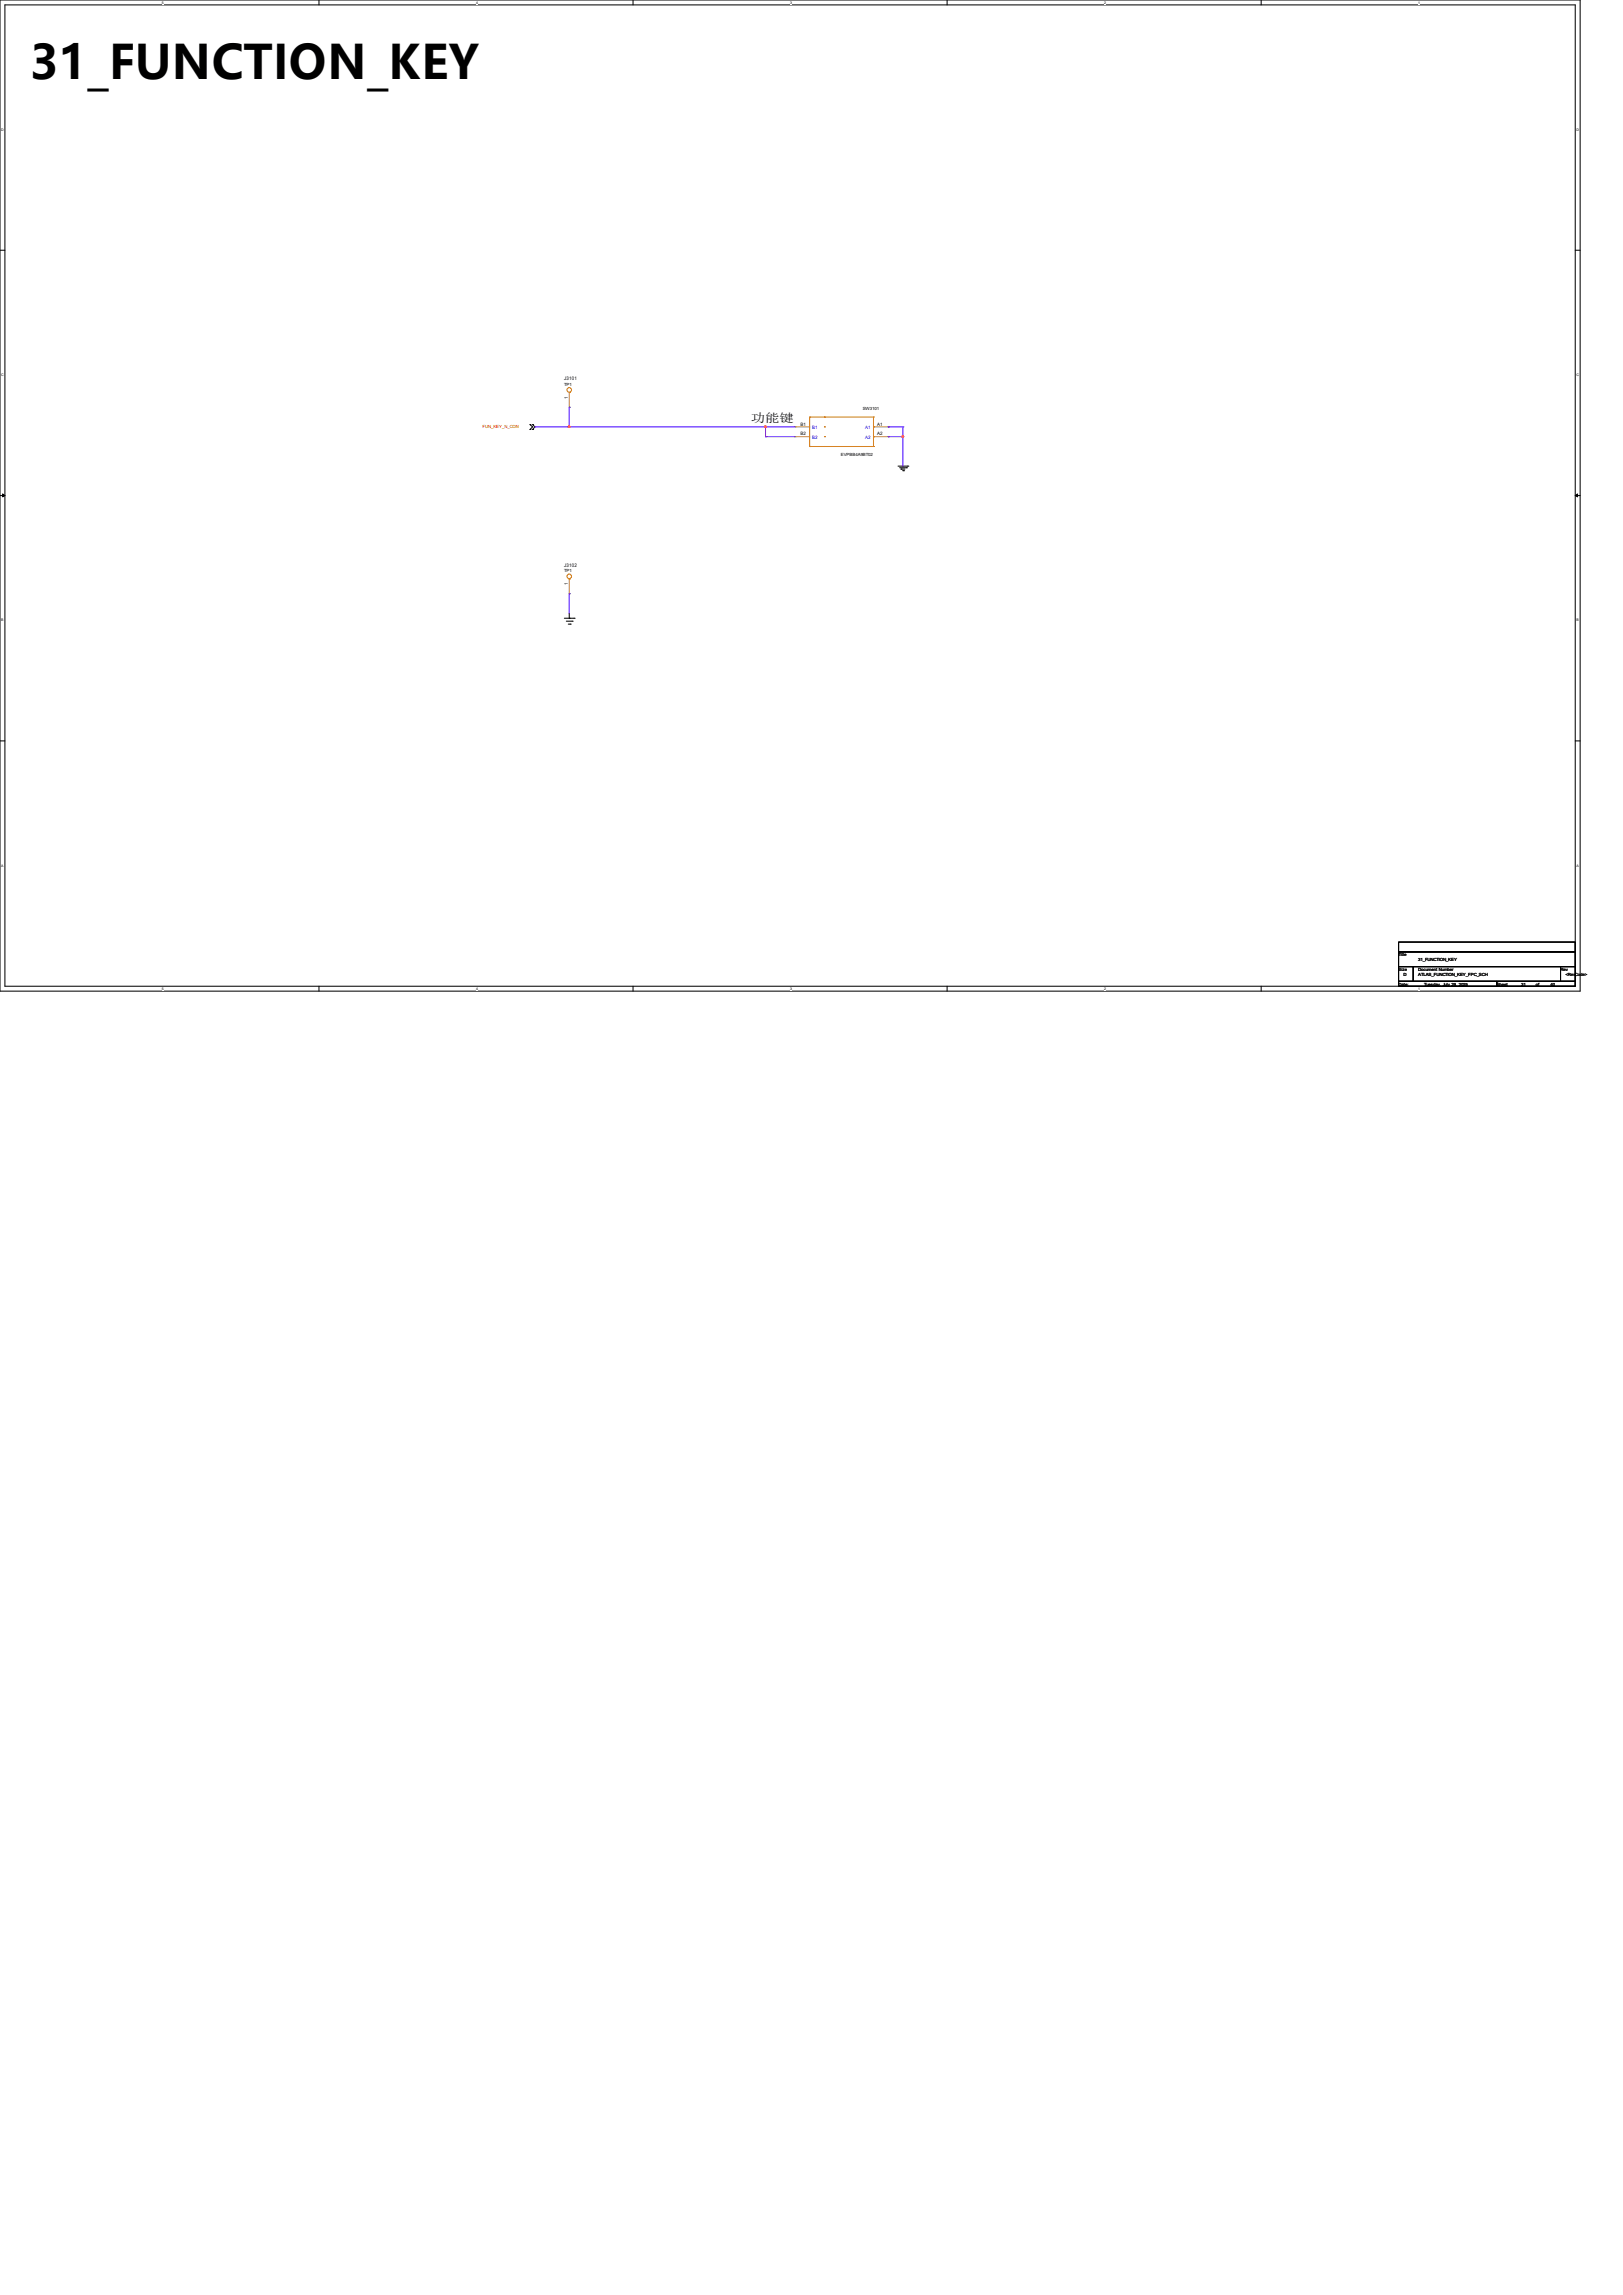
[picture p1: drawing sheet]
<svg xmlns="http://www.w3.org/2000/svg" width="210mm" height="297mm" viewBox="0 0 210 297" stroke-linecap="round" stroke-linejoin="round" font-family="sans-serif">
<defs><g id="words">
<text font-size="6.1" x="3.8" y="10.3">31_FUNCTION_KEY</text>
<text font-size="1.5" x="97.2" y="54.6">功能键</text>
<g font-size=".6">
<text x="73" y="49.2">J3101</text>
<text x="73" y="50">TP1</text>
<text x="73.5" y="51.6" transform="rotate(-90 73.5 51.6)">1</text>
<text x="111.6" y="53">SW3101</text>
<text x="103.6" y="56.3">B2</text>
<text x="103.6" y="55.1">B1</text>
<text x="108.8" y="59">EVPBB4A9BT02</text>
<text x="113.5" y="55.1">A1</text>
<text x="113.5" y="56.3">A2</text>
<text x="73" y="73.3">J3102</text>
<text x="73" y="74.1">TP1</text>
<text x="73.5" y="75.7" transform="rotate(-90 73.5 75.7)">1</text>
<text x="181" y="123.7">Title</text>
<text x="181" y="125.7">Size</text>
<text x="183.5" y="125.7">Document Number</text>
<text x="183.5" y="124.4">31_FUNCTION_KEY</text>
<text x="201.9" y="125.7">Rev</text>
<text x="181" y="127.6">Date:</text>
<text x="181.6" y="126.3">D</text>
<text x="183.5" y="126.3">ATLAS_FUNCTION_KEY_FPC_SCH</text>
<text x="184.3" y="127.6">Tuesday, July 29, 2025</text>
<text x="193.7" y="127.6">Sheet</text>
<text x="196.8" y="127.6">31</text>
<text x="198.8" y="127.6">of</text>
<text x="200.7" y="127.6">40</text>
<text x="202.6" y="126.3">&lt;RevCode&gt;</text>
</g>
<text font-size=".6" fill="#f00" x="62.4" y="55.4">FUN_KEY_N_CON</text>
<g font-size=".6" fill="#00c">
<text x="105.1" y="56.8">B2</text>
<text x="105.1" y="55.5">B1</text>
<text x="112" y="55.5">A1</text>
<text x="112" y="56.8">A2</text>
</g>
<g font-size=".5">
<text x="21" y=".5">5</text>
<text x="61.6" y=".5">4</text>
<text x="102.2" y=".5">3</text>
<text x="142.9" y=".5">2</text>
<text x="183.5" y=".5">1</text>
<text x=".2" y="16.9">D</text>
<text x="204" y="16.9">D</text>
<text x=".2" y="48.6">C</text>
<text x="204" y="48.6">C</text>
<text x=".2" y="80.4">B</text>
<text x="204" y="80.4">B</text>
<text x=".2" y="112.1">A</text>
<text x="204" y="112.1">A</text>
<text x="21" y="128.1">5</text>
<text x="61.6" y="128.1">4</text>
<text x="102.2" y="128.1">3</text>
<text x="142.9" y="128.1">2</text>
<text x="183.5" y="128.1">1</text>
</g>
</g></defs>
<path d="M0 0h204.5v128.3h-204.5zM.6 .6h203.2v127h-203.2z" fill="none" stroke="#000" stroke-width=".13"/>
<g fill="#fff">
<path d="M21 .1h.2v.5h-.2z"/>
<path d="M21 127.7h.2v.5h-.2z"/>
</g>
<path d="M41.3 0v.6M41.3 127.6v.7" fill="none" stroke="#000" stroke-width=".13"/>
<g fill="#fff">
<path d="M61.6 .1h.2v.5h-.2z"/>
<path d="M61.6 127.7h.2v.5h-.2z"/>
</g>
<path d="M81.9 0v.6M81.9 127.6v.7" fill="none" stroke="#000" stroke-width=".13"/>
<g fill="#fff">
<path d="M102.2 .1h.2v.5h-.2z"/>
<path d="M102.2 127.7h.2v.5h-.2z"/>
</g>
<path d="M122.6 0v.6M122.6 127.6v.7" fill="none" stroke="#000" stroke-width=".13"/>
<g fill="#fff">
<path d="M142.9 .1h.2v.5h-.2z"/>
<path d="M142.9 127.7h.2v.5h-.2z"/>
</g>
<path d="M163.2 0v.6M163.2 127.6v.7" fill="none" stroke="#000" stroke-width=".13"/>
<g fill="#fff">
<path d="M183.5 .1h.2v.5h-.2z"/>
<path d="M183.5 127.7h.2v.5h-.2z"/>
<path d="M.2 16.5h.3v.5h-.3z"/>
<path d="M204 16.5h.3v.5h-.3z"/>
<path d="M.2 48.3h.3v.5h-.3z"/>
<path d="M204 48.3h.3v.5h-.3z"/>
</g>
<path d="M0 32.4h.6M203.8 32.4h.7" fill="none" stroke="#000" stroke-width=".13"/>
<g fill="#fff">
<path d="M.2 80h.2v.5h-.2z"/>
<path d="M204 80h.3v.5h-.3z"/>
</g>
<path d="M0 64.1h.6M203.8 64.1h.7" fill="none" stroke="#000" stroke-width=".13"/>
<path d="M.3 63.9l.3 .2-.3 .2zM203.8 64.1l.3-.2v.4z" fill="#000" stroke="#000" stroke-width=".13"/>
<g fill="#fff">
<path d="M.2 111.8h.3v.5h-.3z"/>
<path d="M204 111.8h.3v.5h-.3z"/>
</g>
<g fill="none" stroke="#000" stroke-width=".13">
<path d="M68.6 55.6h.1M68.6 54.9h.1M68.6 54.9l.3 .3-.3 .4M68.9 54.9h.1M68.9 55.6h.1M68.9 54.9l.3 .3-.3 .4M73.7 79.4v.6M116.2 60.3h1.3M116.4 60.5h.9M116.6 60.7h.1M116.6 60.7h.5M116.8 60.9h.1"/>
<path d="M116.9 60.9h.1M117.3 60.5h.1M117.5 60.3h.1M0 95.9h.6M73 80h1.3M73.3 80.4h.7M73.5 80.8h.3M73.7 80h.1M73.8 80.8h.1M74 80.4h.1M74.3 80h.1M203.8 95.9h.7"/>
<path d="M181 121.9h22.8v1.3h-22.8zM181 123.2h22.8v1.9h-22.8zM181 125.1h1.9v1.9h-1.9zM181 127h12.7v.6h-12.7zM182.9 125.1h19v1.9h-19zM193.7 127h10.1v.6h-10.1zM201.9 125.1h1.9v1.9h-1.9z"/>
</g>
<g fill="none" stroke="#cc8006" stroke-width=".13">
<path d="M73.7 50.8h.1M104.8 57.8h.1M104.8 54h.1M104.8 54h8.2M104.8 54v3.8M104.8 57.8h8.2M106.7 55.2h.1M106.7 56.5h.1M106.7 54h.1M113 56.5h.1M113 55.2h.1M113 57.8h.1"/>
<path d="M113 54h.1M113 54v3.8M73.7 74.9h.1"/>
<circle cx="73.7" cy="50.5" r=".3"/>
<circle cx="73.7" cy="74.6" r=".3"/>
</g>
<path d="M73.7 52.7h.1M73.7 50.8v1.9M102.9 56.5h.1M102.9 55.2h.1M102.9 55.2h1.9M102.9 56.5h1.9M113 55.2h1.9M113 56.5h1.9M114.9 55.2h.1M114.9 56.5h.1M73.7 76.8h.1M73.7 74.9v1.9" fill="none" stroke="#a84" stroke-width=".13"/>
<g fill="none" stroke="#4200ff" stroke-width=".13">
<path d="M69.2 55.2h.1M69.2 55.2h33.7M73.7 52.7h.1M73.7 52.7v2.5M99.1 55.2h.1M99.1 56.5h.1M99.1 55.2v1.3M99.1 56.5h3.8M114.9 55.2h.1M114.9 56.5h.1M114.9 55.2h1.9M114.9 56.5h1.9"/>
<path d="M116.8 55.2h.1M116.8 56.5h.1M116.8 55.2v5.1M73.7 76.8h.1M73.7 76.8v2.6"/>
</g>
<g fill="#f00" stroke="#f00" stroke-width=".13">
<circle cx="73.6" cy="55.2" r=".11"/>
<circle cx="99" cy="55.2" r=".11"/>
<circle cx="116.8" cy="56.5" r=".11"/>
</g>
<use href="#words"/>
</svg>
